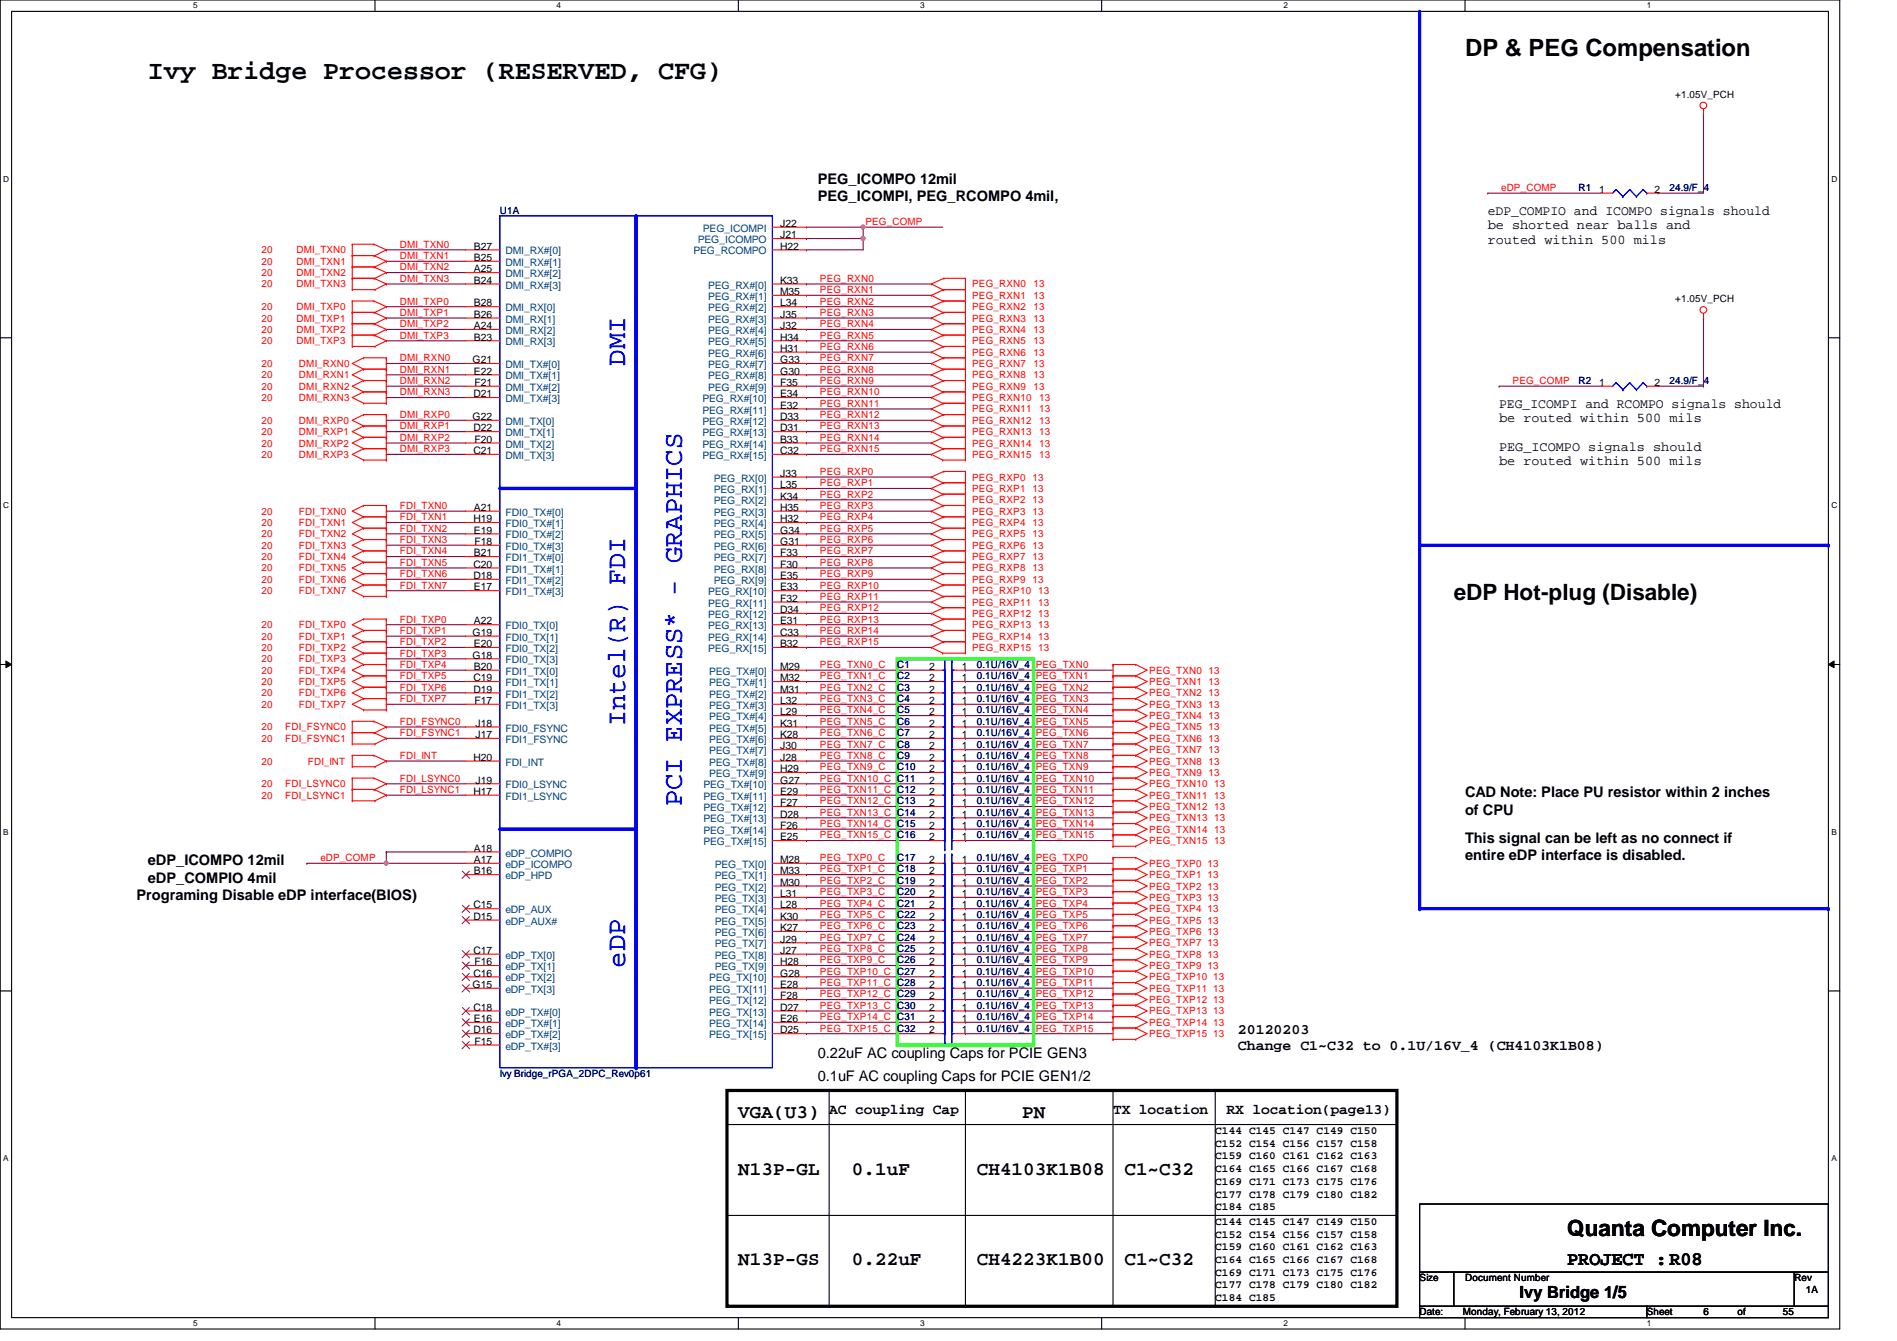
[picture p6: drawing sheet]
<svg xmlns="http://www.w3.org/2000/svg" width="297mm" height="210mm" viewBox="0 0 297 210" stroke-linecap="round" stroke-linejoin="round" font-family="sans-serif">
<defs><g id="words">
<text font-size="4.2" x="23.2" y="12.4">Ivy Bridge Processor (RESERVED, CFG)</text>
<g font-size="4.2" fill="#00f">
<text x="97.9" y="57.2" transform="rotate(-90 97.9 57.2)">DMI</text>
<text x="97.9" y="113.6" transform="rotate(-90 97.9 113.6)">Intel(R) FDI</text>
<text x="106.8" y="126.2" transform="rotate(-90 106.8 126.2)">PCI EXPRESS* - GRAPHICS</text>
<text x="97.9" y="151.5" transform="rotate(-90 97.9 151.5)">eDP</text>
</g>
<text font-size="3.7" x="229.4" y="8.8">DP &amp; PEG Compensation</text>
<g font-size="3.5">
<text x="227.6" y="93.9">eDP Hot-plug (Disable)</text>
<text x="245.4" y="193.5">Quanta Computer Inc.</text>
</g>
<g font-size="3">
<text x="115.6" y="175">VGA(U3)</text>
<text x="160.1" y="175">PN</text>
<text x="115.6" y="183.9">N13P-GL</text>
<text x="133.4" y="183.9">0.1uF</text>
<text x="152.9" y="183.9">CH4103K1B08</text>
<text x="176.1" y="183.9">C1~C32</text>
<text x="115.6" y="198.1">N13P-GS</text>
<text x="133.4" y="198.1">0.22uF</text>
<text x="152.9" y="198.1">CH4223K1B00</text>
<text x="176.1" y="198.1">C1~C32</text>
<text x="245.4" y="198.1">PROJECT :R08</text>
</g>
<text font-size="2.6" x="238" y="203.2">Ivy Bridge 1/5</text>
<g font-size="2.3">
<text x="128.1" y="28.8">PEG_ICOMPO 12mil</text>
<text x="128.1" y="31.5">PEG_ICOMPI, PEG_RCOMPO 4mil,</text>
<text x="229.4" y="124.8">CAD Note: Place PU resistor within 2 inches</text>
<text x="229.4" y="131.9">This signal can be left as no connect if</text>
<text x="229.4" y="127.6">of CPU</text>
<text x="23.2" y="135.5">eDP_ICOMPO 12mil</text>
<text x="229.4" y="134.7">entire eDP interface is disabled.</text>
<text x="21.4" y="140.8">Programing Disable eDP interface(BIOS)</text>
<text x="23.2" y="138.2">eDP_COMPIO 4mil</text>
<text x="193.8" y="161.9">20120203</text>
<text x="128.1" y="165.7">0.22uF AC coupling Caps for PCIE GEN3</text>
<text x="193.8" y="164.4">Change C1~C32 to 0.1U/16V_4 (CH4103K1B08)</text>
<text x="128.1" y="169.2">0.1uF AC coupling Caps for PCIE GEN1/2</text>
<text x="129.8" y="174.3">AC coupling Cap</text>
<text x="174.3" y="174.3">TX location</text>
<text x="192.1" y="174.3">RX location(page13)</text>
</g>
<g font-size="2.1">
<text x="233" y="33.7">eDP_COMPIO and ICOMPO signals should</text>
<text x="233" y="35.9">be shorted near balls and</text>
<text x="233" y="38.1">routed within 500 mils</text>
<text x="234.7" y="63.9">PEG_ICOMPI and RCOMPO signals should</text>
<text x="234.7" y="66.1">be routed within 500 mils</text>
<text x="234.7" y="70.6">PEG_ICOMPO signals should</text>
<text x="234.7" y="72.9">be routed within 500 mils</text>
</g>
<g font-size="1.7">
<text x="190.3" y="177.5">C144 C145 C147 C149 C150</text>
<text x="190.3" y="179.5">C152 C154 C156 C157 C158</text>
<text x="190.3" y="181.5">C159 C160 C161 C162 C163</text>
<text x="190.3" y="183.5">C164 C165 C166 C167 C168</text>
<text x="190.3" y="185.5">C169 C171 C173 C175 C176</text>
<text x="190.3" y="187.5">C177 C178 C179 C180 C182</text>
<text x="190.3" y="189.4">C184 C185</text>
<text x="190.3" y="191.7">C144 C145 C147 C149 C150</text>
<text x="190.3" y="193.7">C152 C154 C156 C157 C158</text>
<text x="190.3" y="195.7">C159 C160 C161 C162 C163</text>
<text x="190.3" y="197.7">C164 C165 C166 C167 C168</text>
<text x="190.3" y="199.7">C169 C171 C173 C175 C176</text>
<text x="190.3" y="201.7">C177 C178 C179 C180 C182</text>
<text x="190.3" y="203.7">C184 C185</text>
</g>
<g font-size="1.6">
<text x="262.3" y="15.3">+1.05V_PCH</text>
<text x="122.2" y="35.5">J22</text>
<text x="250.4" y="30.2">1</text>
<text x="259.1" y="30.2">2</text>
<text x="74.2" y="39.1">B27</text>
<text x="74.2" y="40.9">B25</text>
<text x="122.2" y="37.3">J21</text>
<text x="122.2" y="39.1">H22</text>
<text x="74.2" y="42.6">A25</text>
<text x="74.2" y="44.4">B24</text>
<text x="74.2" y="48">B28</text>
<text x="122.2" y="44.4">K33</text>
<text x="122.2" y="46.2">M35</text>
<text x="122.2" y="48">L34</text>
<text x="262.3" y="47.3">+1.05V_PCH</text>
<text x="74.2" y="49.7">B26</text>
<text x="74.2" y="51.5">A24</text>
<text x="74.2" y="53.3">B23</text>
<text x="122.2" y="49.7">J35</text>
<text x="122.2" y="51.5">J32</text>
<text x="122.2" y="53.3">H34</text>
<text x="74" y="56.9">G21</text>
<text x="74.2" y="58.6">E22</text>
<text x="122.2" y="55.1">H31</text>
<text x="122.2" y="56.9">G33</text>
<text x="122.2" y="58.6">G30</text>
<text x="74" y="65.7">G22</text>
<text x="74.1" y="62.2">D21</text>
<text x="74.3" y="60.4">F21</text>
<text x="122.2" y="60.4">F35</text>
<text x="122.2" y="62.2">E34</text>
<text x="122.2" y="64">E32</text>
<text x="122.2" y="65.7">D33</text>
<text x="250.4" y="60.4">1</text>
<text x="259.1" y="60.4">2</text>
<text x="74.1" y="67.5">D22</text>
<text x="74.1" y="71.1">C21</text>
<text x="74.3" y="69.3">F20</text>
<text x="122.2" y="67.5">D31</text>
<text x="122.2" y="69.3">B33</text>
<text x="122.2" y="71.1">C32</text>
<text x="122.2" y="74.6">J33</text>
<text x="122.2" y="76.4">L35</text>
<text x="74.1" y="81.7">H19</text>
<text x="74.2" y="80">A21</text>
<text x="74.2" y="83.5">E19</text>
<text x="122.2" y="78.2">K34</text>
<text x="122.2" y="80">H35</text>
<text x="122.2" y="81.7">H32</text>
<text x="122.2" y="83.5">G34</text>
<text x="74.1" y="88.9">C20</text>
<text x="74.2" y="87.1">B21</text>
<text x="74.3" y="85.3">F18</text>
<text x="122.2" y="85.3">G31</text>
<text x="122.2" y="87.1">F33</text>
<text x="122.2" y="88.9">F30</text>
<text x="74.1" y="90.6">D18</text>
<text x="74.2" y="92.4">E17</text>
<text x="122.2" y="90.6">E35</text>
<text x="122.2" y="92.4">E33</text>
<text x="122.2" y="94.2">F32</text>
<text x="122.2" y="96">D34</text>
<text x="74" y="99.5">G19</text>
<text x="74.2" y="97.7">A22</text>
<text x="74.2" y="101.3">E20</text>
<text x="122.2" y="97.7">E31</text>
<text x="122.2" y="99.5">C33</text>
<text x="122.2" y="101.3">B32</text>
<text x="74" y="103.1">G18</text>
<text x="74.1" y="106.6">C19</text>
<text x="74.2" y="104.9">B20</text>
<text x="122.2" y="104.9">M29</text>
<text x="122.2" y="106.6">M32</text>
<text x="145.5" y="106.6">2</text>
<text x="145.5" y="104.9">2</text>
<text x="150.6" y="106.6">1</text>
<text x="150.6" y="104.9">1</text>
<text x="74.1" y="108.4">D19</text>
<text x="74.3" y="110.2">F17</text>
<text x="74.5" y="113.7">J18</text>
<text x="122.2" y="108.4">M31</text>
<text x="122.2" y="110.2">L32</text>
<text x="122.2" y="112">L29</text>
<text x="122.2" y="113.7">K31</text>
<text x="145.5" y="110.2">2</text>
<text x="145.5" y="112">2</text>
<text x="145.5" y="108.4">2</text>
<text x="145.5" y="113.7">2</text>
<text x="150.6" y="110.2">1</text>
<text x="150.6" y="112">1</text>
<text x="150.6" y="108.4">1</text>
<text x="150.6" y="113.7">1</text>
<text x="74.1" y="119.1">H20</text>
<text x="74.5" y="115.5">J17</text>
<text x="122.2" y="115.5">K28</text>
<text x="122.2" y="117.3">J30</text>
<text x="122.2" y="119.1">J28</text>
<text x="145.5" y="119.1">2</text>
<text x="145.5" y="115.5">2</text>
<text x="145.5" y="117.3">2</text>
<text x="150.6" y="119.1">1</text>
<text x="150.6" y="115.5">1</text>
<text x="150.6" y="117.3">1</text>
<text x="74.1" y="124.4">H17</text>
<text x="74.5" y="122.6">J19</text>
<text x="122.2" y="120.9">H29</text>
<text x="122.2" y="122.6">G27</text>
<text x="122.2" y="124.4">E29</text>
<text x="145.5" y="124.4">2</text>
<text x="145.5" y="120.9">2</text>
<text x="145.5" y="122.6">2</text>
<text x="150.6" y="124.4">1</text>
<text x="150.6" y="120.9">1</text>
<text x="150.6" y="122.6">1</text>
<text x="122.2" y="126.2">F27</text>
<text x="122.2" y="128">D28</text>
<text x="122.2" y="129.8">F26</text>
<text x="122.2" y="131.5">E25</text>
<text x="145.5" y="129.8">2</text>
<text x="145.5" y="126.2">2</text>
<text x="145.5" y="131.5">2</text>
<text x="145.5" y="128">2</text>
<text x="150.6" y="129.8">1</text>
<text x="150.6" y="126.2">1</text>
<text x="150.6" y="131.5">1</text>
<text x="150.6" y="128">1</text>
<text x="74.2" y="133.3">A18</text>
<text x="74.2" y="136.9">B16</text>
<text x="74.2" y="135.1">A17</text>
<text x="122.2" y="135.1">M28</text>
<text x="122.2" y="136.9">M33</text>
<text x="145.5" y="136.9">2</text>
<text x="145.5" y="135.1">2</text>
<text x="150.6" y="136.9">1</text>
<text x="150.6" y="135.1">1</text>
<text x="74.1" y="142.2">C15</text>
<text x="74.1" y="144">D15</text>
<text x="122.2" y="138.6">M30</text>
<text x="122.2" y="140.4">L31</text>
<text x="122.2" y="142.2">L28</text>
<text x="122.2" y="144">K30</text>
<text x="145.5" y="140.4">2</text>
<text x="145.5" y="142.2">2</text>
<text x="145.5" y="138.6">2</text>
<text x="145.5" y="144">2</text>
<text x="150.6" y="140.4">1</text>
<text x="150.6" y="142.2">1</text>
<text x="150.6" y="138.6">1</text>
<text x="150.6" y="144">1</text>
<text x="74.1" y="149.3">C17</text>
<text x="122.2" y="145.8">K27</text>
<text x="122.2" y="147.5">J29</text>
<text x="122.2" y="149.3">J27</text>
<text x="145.5" y="145.8">2</text>
<text x="145.5" y="147.5">2</text>
<text x="145.5" y="149.3">2</text>
<text x="150.6" y="145.8">1</text>
<text x="150.6" y="147.5">1</text>
<text x="150.6" y="149.3">1</text>
<text x="74" y="154.6">G15</text>
<text x="74.1" y="152.9">C16</text>
<text x="74.3" y="151.1">F16</text>
<text x="122.2" y="151.1">H28</text>
<text x="122.2" y="152.9">G28</text>
<text x="122.2" y="154.6">E28</text>
<text x="145.5" y="154.6">2</text>
<text x="145.5" y="151.1">2</text>
<text x="145.5" y="152.9">2</text>
<text x="150.6" y="154.6">1</text>
<text x="150.6" y="151.1">1</text>
<text x="150.6" y="152.9">1</text>
<text x="74.1" y="158.2">C18</text>
<text x="74.1" y="161.8">D16</text>
<text x="74.2" y="160">E16</text>
<text x="122.2" y="156.4">F28</text>
<text x="122.2" y="158.2">D27</text>
<text x="122.2" y="160">E26</text>
<text x="122.2" y="161.8">D25</text>
<text x="145.5" y="160">2</text>
<text x="145.5" y="156.4">2</text>
<text x="145.5" y="161.8">2</text>
<text x="145.5" y="158.2">2</text>
<text x="150.6" y="160">1</text>
<text x="150.6" y="156.4">1</text>
<text x="150.6" y="161.8">1</text>
<text x="150.6" y="158.2">1</text>
<text x="74.3" y="163.5">F15</text>
<text x="222.3" y="200.6">Size</text>
<text x="229.4" y="200.6">Document Number</text>
<text x="281" y="200.6">Rev</text>
<text x="282.7" y="202.4">1A</text>
<text x="222.3" y="205.9">Date:</text>
<text x="229.1" y="205.9">Monday, February 13, 2012</text>
<text x="257.8" y="205.9">Sheet</text>
<text x="266.7" y="205.9">6</text>
<text x="272.1" y="205.9">of</text>
<text x="279.2" y="205.9">55</text>
</g>
<g font-size="1.6" fill="#f00">
<text x="235.1" y="29.9">eDP_COMP</text>
<text x="135.5" y="35.2">PEG_COMP</text>
<text x="40.9" y="39.7">20</text>
<text x="40.9" y="41.4">20</text>
<text x="46.4" y="39.7">DMI_TXN0</text>
<text x="46.4" y="41.4">DMI_TXN1</text>
<text x="62.6" y="40.6">DMI_TXN1</text>
<text x="62.6" y="38.8">DMI_TXN0</text>
<text x="40.9" y="43.2">20</text>
<text x="40.9" y="45">20</text>
<text x="46.4" y="43.2">DMI_TXN2</text>
<text x="46.4" y="45">DMI_TXN3</text>
<text x="62.6" y="47.7">DMI_TXP0</text>
<text x="62.6" y="42.3">DMI_TXN2</text>
<text x="62.6" y="44.1">DMI_TXN3</text>
<text x="128.4" y="45.9">PEG_RXN1</text>
<text x="128.4" y="47.7">PEG_RXN2</text>
<text x="128.4" y="44.1">PEG_RXN0</text>
<text x="152.2" y="45">PEG_RXN0</text>
<text x="152.2" y="46.8">PEG_RXN1</text>
<text x="161.8" y="45">13</text>
<text x="161.8" y="46.8">13</text>
<text x="40.9" y="48.6">20</text>
<text x="40.9" y="50.3">20</text>
<text x="40.9" y="52.1">20</text>
<text x="40.9" y="53.9">20</text>
<text x="46.4" y="48.6">DMI_TXP0</text>
<text x="46.4" y="50.3">DMI_TXP1</text>
<text x="46.4" y="52.1">DMI_TXP2</text>
<text x="46.4" y="53.9">DMI_TXP3</text>
<text x="62.6" y="49.4">DMI_TXP1</text>
<text x="62.6" y="51.2">DMI_TXP2</text>
<text x="62.6" y="53">DMI_TXP3</text>
<text x="128.4" y="49.4">PEG_RXN3</text>
<text x="128.4" y="51.2">PEG_RXN4</text>
<text x="128.4" y="53">PEG_RXN5</text>
<text x="152.2" y="48.6">PEG_RXN2</text>
<text x="152.2" y="50.3">PEG_RXN3</text>
<text x="152.2" y="52.1">PEG_RXN4</text>
<text x="152.2" y="53.9">PEG_RXN5</text>
<text x="161.8" y="48.6">13</text>
<text x="161.8" y="50.3">13</text>
<text x="161.8" y="52.1">13</text>
<text x="161.8" y="53.9">13</text>
<text x="40.9" y="57.4">20</text>
<text x="40.9" y="59.2">20</text>
<text x="46.8" y="57.4">DMI_RXN0</text>
<text x="46.8" y="59.2">DMI_RXN1</text>
<text x="62.6" y="58.3">DMI_RXN1</text>
<text x="62.6" y="56.6">DMI_RXN0</text>
<text x="128.4" y="54.8">PEG_RXN6</text>
<text x="128.4" y="56.6">PEG_RXN7</text>
<text x="128.4" y="58.3">PEG_RXN8</text>
<text x="152.2" y="55.7">PEG_RXN6</text>
<text x="152.2" y="57.4">PEG_RXN7</text>
<text x="152.2" y="59.2">PEG_RXN8</text>
<text x="161.8" y="55.7">13</text>
<text x="161.8" y="57.4">13</text>
<text x="161.8" y="59.2">13</text>
<text x="40.9" y="61">20</text>
<text x="40.9" y="62.8">20</text>
<text x="46.8" y="61">DMI_RXN2</text>
<text x="46.8" y="62.8">DMI_RXN3</text>
<text x="62.6" y="65.4">DMI_RXP0</text>
<text x="62.6" y="60.1">DMI_RXN2</text>
<text x="62.6" y="61.9">DMI_RXN3</text>
<text x="128.4" y="65.4">PEG_RXN12</text>
<text x="128.4" y="60.1">PEG_RXN9</text>
<text x="128.4" y="61.9">PEG_RXN10</text>
<text x="128.4" y="63.7">PEG_RXN11</text>
<text x="152.2" y="64.6">PEG_RXN11</text>
<text x="152.2" y="61">PEG_RXN9</text>
<text x="152.2" y="62.8">PEG_RXN10</text>
<text x="161.8" y="61">13</text>
<text x="162.7" y="64.6">13</text>
<text x="162.7" y="62.8">13</text>
<text x="236.9" y="60.1">PEG_COMP</text>
<text x="40.9" y="66.3">20</text>
<text x="40.9" y="68.1">20</text>
<text x="40.9" y="69.9">20</text>
<text x="40.9" y="71.7">20</text>
<text x="46.8" y="66.3">DMI_RXP0</text>
<text x="46.8" y="68.1">DMI_RXP1</text>
<text x="46.8" y="69.9">DMI_RXP2</text>
<text x="46.8" y="71.7">DMI_RXP3</text>
<text x="62.6" y="67.2">DMI_RXP1</text>
<text x="62.6" y="69">DMI_RXP2</text>
<text x="62.6" y="70.8">DMI_RXP3</text>
<text x="128.4" y="67.2">PEG_RXN13</text>
<text x="128.4" y="69">PEG_RXN14</text>
<text x="128.4" y="70.8">PEG_RXN15</text>
<text x="152.2" y="66.3">PEG_RXN12</text>
<text x="152.2" y="68.1">PEG_RXN13</text>
<text x="152.2" y="69.9">PEG_RXN14</text>
<text x="152.2" y="71.7">PEG_RXN15</text>
<text x="162.7" y="66.3">13</text>
<text x="162.7" y="68.1">13</text>
<text x="162.7" y="69.9">13</text>
<text x="162.7" y="71.7">13</text>
<text x="128.4" y="76.1">PEG_RXP1</text>
<text x="128.4" y="77.9">PEG_RXP2</text>
<text x="128.4" y="74.3">PEG_RXP0</text>
<text x="152.2" y="75.2">PEG_RXP0 13</text>
<text x="152.2" y="77">PEG_RXP1 13</text>
<text x="40.9" y="80.6">20</text>
<text x="40.9" y="82.3">20</text>
<text x="46.8" y="80.6">FDI_TXN0</text>
<text x="46.8" y="82.3">FDI_TXN1</text>
<text x="62.6" y="81.4">FDI_TXN1</text>
<text x="62.6" y="83.2">FDI_TXN2</text>
<text x="62.6" y="79.7">FDI_TXN0</text>
<text x="128.4" y="79.7">PEG_RXP3</text>
<text x="128.4" y="81.4">PEG_RXP4</text>
<text x="128.4" y="83.2">PEG_RXP5</text>
<text x="152.2" y="78.8">PEG_RXP2 13</text>
<text x="152.2" y="80.6">PEG_RXP3 13</text>
<text x="152.2" y="82.3">PEG_RXP4 13</text>
<text x="40.9" y="84.1">20</text>
<text x="40.9" y="85.9">20</text>
<text x="40.9" y="87.7">20</text>
<text x="40.9" y="89.5">20</text>
<text x="46.8" y="84.1">FDI_TXN2</text>
<text x="46.8" y="85.9">FDI_TXN3</text>
<text x="46.8" y="87.7">FDI_TXN4</text>
<text x="46.8" y="89.5">FDI_TXN5</text>
<text x="62.6" y="88.6">FDI_TXN5</text>
<text x="62.6" y="86.8">FDI_TXN4</text>
<text x="62.6" y="85">FDI_TXN3</text>
<text x="128.4" y="85">PEG_RXP6</text>
<text x="128.4" y="86.8">PEG_RXP7</text>
<text x="128.4" y="88.6">PEG_RXP8</text>
<text x="152.2" y="84.1">PEG_RXP5 13</text>
<text x="152.2" y="85.9">PEG_RXP6 13</text>
<text x="152.2" y="87.7">PEG_RXP7 13</text>
<text x="152.2" y="89.5">PEG_RXP8 13</text>
<text x="40.9" y="91.2">20</text>
<text x="40.9" y="93">20</text>
<text x="46.8" y="91.2">FDI_TXN6</text>
<text x="46.8" y="93">FDI_TXN7</text>
<text x="62.6" y="92.1">FDI_TXN7</text>
<text x="62.6" y="90.3">FDI_TXN6</text>
<text x="128.4" y="95.7">PEG_RXP12</text>
<text x="128.4" y="90.3">PEG_RXP9</text>
<text x="128.4" y="92.1">PEG_RXP10</text>
<text x="128.4" y="93.9">PEG_RXP11</text>
<text x="152.2" y="91.2">PEG_RXP9 13</text>
<text x="152.2" y="93">PEG_RXP10 13</text>
<text x="152.2" y="94.8">PEG_RXP11 13</text>
<text x="40.9" y="98.3">20</text>
<text x="40.9" y="100.1">20</text>
<text x="40.9" y="101.9">20</text>
<text x="46.8" y="98.3">FDI_TXP0</text>
<text x="46.8" y="100.1">FDI_TXP1</text>
<text x="46.8" y="101.9">FDI_TXP2</text>
<text x="62.6" y="99.2">FDI_TXP1</text>
<text x="62.6" y="101">FDI_TXP2</text>
<text x="62.6" y="97.5">FDI_TXP0</text>
<text x="128.4" y="97.5">PEG_RXP13</text>
<text x="128.4" y="99.2">PEG_RXP14</text>
<text x="128.4" y="101">PEG_RXP15</text>
<text x="152.2" y="96.6">PEG_RXP12 13</text>
<text x="152.2" y="98.3">PEG_RXP13 13</text>
<text x="152.2" y="100.1">PEG_RXP14 13</text>
<text x="152.2" y="101.9">PEG_RXP15 13</text>
<text x="40.9" y="103.7">20</text>
<text x="40.9" y="105.5">20</text>
<text x="40.9" y="107.2">20</text>
<text x="46.8" y="103.7">FDI_TXP3</text>
<text x="46.8" y="105.5">FDI_TXP4</text>
<text x="46.8" y="107.2">FDI_TXP5</text>
<text x="62.6" y="106.3">FDI_TXP5</text>
<text x="62.6" y="104.6">FDI_TXP4</text>
<text x="62.6" y="102.8">FDI_TXP3</text>
<text x="128.4" y="106.3">PEG_TXN1_C</text>
<text x="128.4" y="104.6">PEG_TXN0_C</text>
<text x="162.2" y="106.3">PEG_TXN1</text>
<text x="162.2" y="104.6">PEG_TXN0</text>
<text x="180" y="105.5">PEG_TXN0 13</text>
<text x="180" y="107.2">PEG_TXN1 13</text>
<text x="40.9" y="109">20</text>
<text x="40.9" y="110.8">20</text>
<text x="46.8" y="109">FDI_TXP6</text>
<text x="46.8" y="110.8">FDI_TXP7</text>
<text x="62.6" y="113.5">FDI_FSYNC0</text>
<text x="62.6" y="109.9">FDI_TXP7</text>
<text x="62.6" y="108.1">FDI_TXP6</text>
<text x="128.4" y="108.1">PEG_TXN2_C</text>
<text x="128.4" y="109.9">PEG_TXN3_C</text>
<text x="128.4" y="111.7">PEG_TXN4_C</text>
<text x="128.4" y="113.5">PEG_TXN5_C</text>
<text x="162.2" y="111.7">PEG_TXN4</text>
<text x="162.2" y="108.1">PEG_TXN2</text>
<text x="162.2" y="113.5">PEG_TXN5</text>
<text x="162.2" y="109.9">PEG_TXN3</text>
<text x="180" y="109">PEG_TXN2 13</text>
<text x="180" y="110.8">PEG_TXN3 13</text>
<text x="180" y="112.6">PEG_TXN4 13</text>
<text x="40.9" y="119.7">20</text>
<text x="40.9" y="114.3">20</text>
<text x="40.9" y="116.1">20</text>
<text x="44.7" y="114.3">FDI_FSYNC0</text>
<text x="44.7" y="116.1">FDI_FSYNC1</text>
<text x="48.2" y="119.7">FDI_INT</text>
<text x="62.6" y="115.2">FDI_FSYNC1</text>
<text x="62.6" y="118.8">FDI_INT</text>
<text x="128.4" y="115.2">PEG_TXN6_C</text>
<text x="128.4" y="117">PEG_TXN7_C</text>
<text x="128.4" y="118.8">PEG_TXN8_C</text>
<text x="162.2" y="115.2">PEG_TXN6</text>
<text x="162.2" y="118.8">PEG_TXN8</text>
<text x="162.2" y="117">PEG_TXN7</text>
<text x="180" y="114.3">PEG_TXN5 13</text>
<text x="180" y="116.1">PEG_TXN6 13</text>
<text x="180" y="117.9">PEG_TXN7 13</text>
<text x="180" y="119.7">PEG_TXN8 13</text>
<text x="40.9" y="123.2">20</text>
<text x="40.9" y="125">20</text>
<text x="44.7" y="123.2">FDI_LSYNC0</text>
<text x="44.7" y="125">FDI_LSYNC1</text>
<text x="62.6" y="122.3">FDI_LSYNC0</text>
<text x="62.6" y="124.1">FDI_LSYNC1</text>
<text x="128.4" y="120.6">PEG_TXN9_C</text>
<text x="128.4" y="122.3">PEG_TXN10_C</text>
<text x="128.4" y="124.1">PEG_TXN11_C</text>
<text x="128.4" y="125.9">PEG_TXN12_C</text>
<text x="162.2" y="120.6">PEG_TXN9</text>
<text x="162.2" y="122.3">PEG_TXN10</text>
<text x="162.2" y="124.1">PEG_TXN11</text>
<text x="162.2" y="125.9">PEG_TXN12</text>
<text x="180" y="121.5">PEG_TXN9 13</text>
<text x="180" y="123.2">PEG_TXN10 13</text>
<text x="180" y="125">PEG_TXN11 13</text>
<text x="128.4" y="127.7">PEG_TXN13_C</text>
<text x="128.4" y="129.5">PEG_TXN14_C</text>
<text x="128.4" y="131.2">PEG_TXN15_C</text>
<text x="162.2" y="129.5">PEG_TXN14</text>
<text x="162.2" y="131.2">PEG_TXN15</text>
<text x="162.2" y="127.7">PEG_TXN13</text>
<text x="180" y="126.8">PEG_TXN12 13</text>
<text x="180" y="128.6">PEG_TXN13 13</text>
<text x="180" y="130.3">PEG_TXN14 13</text>
<text x="50.2" y="134.8">eDP_COMP</text>
<text x="128.4" y="136.6">PEG_TXP1_C</text>
<text x="128.4" y="134.8">PEG_TXP0_C</text>
<text x="162.2" y="134.8">PEG_TXP0</text>
<text x="162.2" y="136.6">PEG_TXP1</text>
<text x="180" y="132.1">PEG_TXN15 13</text>
<text x="180" y="135.7">PEG_TXP0 13</text>
<text x="180" y="137.5">PEG_TXP1 13</text>
<text x="128.4" y="138.3">PEG_TXP2_C</text>
<text x="128.4" y="140.1">PEG_TXP3_C</text>
<text x="128.4" y="141.9">PEG_TXP4_C</text>
<text x="128.4" y="143.7">PEG_TXP5_C</text>
<text x="162.2" y="140.1">PEG_TXP3</text>
<text x="162.2" y="141.9">PEG_TXP4</text>
<text x="162.2" y="143.7">PEG_TXP5</text>
<text x="162.2" y="138.3">PEG_TXP2</text>
<text x="180" y="139.2">PEG_TXP2 13</text>
<text x="180" y="141">PEG_TXP3 13</text>
<text x="180" y="142.8">PEG_TXP4 13</text>
<text x="128.4" y="145.5">PEG_TXP6_C</text>
<text x="128.4" y="147.2">PEG_TXP7_C</text>
<text x="128.4" y="149">PEG_TXP8_C</text>
<text x="162.2" y="145.5">PEG_TXP6</text>
<text x="162.2" y="149">PEG_TXP8</text>
<text x="162.2" y="147.2">PEG_TXP7</text>
<text x="180" y="144.6">PEG_TXP5 13</text>
<text x="180" y="146.3">PEG_TXP6 13</text>
<text x="180" y="148.1">PEG_TXP7 13</text>
<text x="180" y="149.9">PEG_TXP8 13</text>
<text x="128.4" y="150.8">PEG_TXP9_C</text>
<text x="128.4" y="152.6">PEG_TXP10_C</text>
<text x="128.4" y="154.3">PEG_TXP11_C</text>
<text x="162.2" y="150.8">PEG_TXP9</text>
<text x="162.2" y="154.3">PEG_TXP11</text>
<text x="162.2" y="152.6">PEG_TXP10</text>
<text x="180" y="151.7">PEG_TXP9 13</text>
<text x="180" y="153.5">PEG_TXP10 13</text>
<text x="180" y="155.2">PEG_TXP11 13</text>
<text x="128.4" y="156.1">PEG_TXP12_C</text>
<text x="128.4" y="157.9">PEG_TXP13_C</text>
<text x="128.4" y="159.7">PEG_TXP14_C</text>
<text x="128.4" y="161.5">PEG_TXP15_C</text>
<text x="162.2" y="159.7">PEG_TXP14</text>
<text x="162.2" y="161.5">PEG_TXP15</text>
<text x="162.2" y="156.1">PEG_TXP12</text>
<text x="162.2" y="157.9">PEG_TXP13</text>
<text x="180" y="157">PEG_TXP12 13</text>
<text x="180" y="158.8">PEG_TXP13 13</text>
<text x="180" y="160.6">PEG_TXP14 13</text>
<text x="180" y="162.3">PEG_TXP15 13</text>
</g>
<g font-size="1.6" fill="#000080">
<text x="247.2" y="29.9">R1</text>
<text x="261.4" y="29.9">24.9/F_4</text>
<text x="78.3" y="33.4">U1A</text>
<text x="247.2" y="60.1">R2</text>
<text x="261.4" y="60.1">24.9/F_4</text>
<text x="140.5" y="106.3">C2</text>
<text x="140.5" y="104.6">C1</text>
<text x="152.9" y="106.3">0.1U/16V_4</text>
<text x="152.9" y="104.6">0.1U/16V_4</text>
<text x="140.5" y="109.9">C4</text>
<text x="140.5" y="111.7">C5</text>
<text x="140.5" y="108.1">C3</text>
<text x="140.5" y="113.5">C6</text>
<text x="152.9" y="109.9">0.1U/16V_4</text>
<text x="152.9" y="111.7">0.1U/16V_4</text>
<text x="152.9" y="108.1">0.1U/16V_4</text>
<text x="152.9" y="113.5">0.1U/16V_4</text>
<text x="140.5" y="118.8">C9</text>
<text x="140.5" y="115.2">C7</text>
<text x="140.5" y="117">C8</text>
<text x="152.9" y="118.8">0.1U/16V_4</text>
<text x="152.9" y="115.2">0.1U/16V_4</text>
<text x="152.9" y="117">0.1U/16V_4</text>
<text x="140.5" y="124.1">C12</text>
<text x="140.5" y="120.6">C10</text>
<text x="140.5" y="125.9">C13</text>
<text x="140.5" y="122.3">C11</text>
<text x="152.9" y="124.1">0.1U/16V_4</text>
<text x="152.9" y="120.6">0.1U/16V_4</text>
<text x="152.9" y="125.9">0.1U/16V_4</text>
<text x="152.9" y="122.3">0.1U/16V_4</text>
<text x="140.5" y="129.5">C15</text>
<text x="140.5" y="131.2">C16</text>
<text x="140.5" y="127.7">C14</text>
<text x="152.9" y="129.5">0.1U/16V_4</text>
<text x="152.9" y="131.2">0.1U/16V_4</text>
<text x="152.9" y="127.7">0.1U/16V_4</text>
<text x="140.5" y="136.6">C18</text>
<text x="140.5" y="134.8">C17</text>
<text x="152.9" y="136.6">0.1U/16V_4</text>
<text x="152.9" y="134.8">0.1U/16V_4</text>
<text x="140.5" y="140.1">C20</text>
<text x="140.5" y="141.9">C21</text>
<text x="140.5" y="138.3">C19</text>
<text x="140.5" y="143.7">C22</text>
<text x="152.9" y="140.1">0.1U/16V_4</text>
<text x="152.9" y="141.9">0.1U/16V_4</text>
<text x="152.9" y="138.3">0.1U/16V_4</text>
<text x="152.9" y="143.7">0.1U/16V_4</text>
<text x="140.5" y="145.5">C23</text>
<text x="140.5" y="147.2">C24</text>
<text x="140.5" y="149">C25</text>
<text x="152.9" y="145.5">0.1U/16V_4</text>
<text x="152.9" y="147.2">0.1U/16V_4</text>
<text x="152.9" y="149">0.1U/16V_4</text>
<text x="140.5" y="154.3">C28</text>
<text x="140.5" y="150.8">C26</text>
<text x="140.5" y="152.6">C27</text>
<text x="152.9" y="154.3">0.1U/16V_4</text>
<text x="152.9" y="150.8">0.1U/16V_4</text>
<text x="152.9" y="152.6">0.1U/16V_4</text>
<text x="140.5" y="159.7">C31</text>
<text x="140.5" y="156.1">C29</text>
<text x="140.5" y="161.5">C32</text>
<text x="140.5" y="157.9">C30</text>
<text x="152.9" y="159.7">0.1U/16V_4</text>
<text x="152.9" y="156.1">0.1U/16V_4</text>
<text x="152.9" y="161.5">0.1U/16V_4</text>
<text x="152.9" y="157.9">0.1U/16V_4</text>
<text x="78.3" y="168.6">Ivy Bridge_rPGA_2DPC_Rev0p61</text>
</g>
<g font-size="1.6" fill="#004080">
<text x="79.2" y="39.8">DMI_RX#[0]</text>
<text x="79.2" y="41.6">DMI_RX#[1]</text>
<text x="108.6" y="39.8">PEG_RCOMPO</text>
<text x="109.3" y="38.1">PEG_ICOMPO</text>
<text x="110.1" y="36.3">PEG_ICOMPI</text>
<text x="79.2" y="43.4">DMI_RX#[2]</text>
<text x="79.2" y="45.2">DMI_RX#[3]</text>
<text x="110.9" y="45.2">PEG_RX#[0]</text>
<text x="110.9" y="46.9">PEG_RX#[1]</text>
<text x="79.2" y="48.7">DMI_RX[0]</text>
<text x="79.2" y="50.5">DMI_RX[1]</text>
<text x="79.2" y="52.3">DMI_RX[2]</text>
<text x="110.9" y="48.7">PEG_RX#[2]</text>
<text x="110.9" y="50.5">PEG_RX#[3]</text>
<text x="110.9" y="52.3">PEG_RX#[4]</text>
<text x="79.2" y="54.1">DMI_RX[3]</text>
<text x="79.2" y="57.6">DMI_TX#[0]</text>
<text x="79.2" y="59.4">DMI_TX#[1]</text>
<text x="110.9" y="54.1">PEG_RX#[5]</text>
<text x="110.9" y="55.8">PEG_RX#[6]</text>
<text x="110.9" y="57.6">PEG_RX#[7]</text>
<text x="110.9" y="59.4">PEG_RX#[8]</text>
<text x="79.2" y="61.2">DMI_TX#[2]</text>
<text x="79.2" y="62.9">DMI_TX#[3]</text>
<text x="110" y="62.9">PEG_RX#[10]</text>
<text x="110" y="64.7">PEG_RX#[11]</text>
<text x="110.9" y="61.2">PEG_RX#[9]</text>
<text x="79.2" y="66.5">DMI_TX[0]</text>
<text x="79.2" y="68.3">DMI_TX[1]</text>
<text x="79.2" y="71.8">DMI_TX[3]</text>
<text x="79.2" y="70.1">DMI_TX[2]</text>
<text x="110" y="66.5">PEG_RX#[12]</text>
<text x="110" y="68.3">PEG_RX#[13]</text>
<text x="110" y="70.1">PEG_RX#[14]</text>
<text x="110" y="71.8">PEG_RX#[15]</text>
<text x="111.8" y="75.4">PEG_RX[0]</text>
<text x="111.8" y="77.2">PEG_RX[1]</text>
<text x="79.2" y="80.7">FDI0_TX#[0]</text>
<text x="79.2" y="82.5">FDI0_TX#[1]</text>
<text x="111.8" y="79">PEG_RX[2]</text>
<text x="111.8" y="80.7">PEG_RX[3]</text>
<text x="111.8" y="82.5">PEG_RX[4]</text>
<text x="79.2" y="84.3">FDI0_TX#[2]</text>
<text x="79.2" y="86.1">FDI0_TX#[3]</text>
<text x="79.2" y="87.8">FDI1_TX#[0]</text>
<text x="79.2" y="89.6">FDI1_TX#[1]</text>
<text x="111.8" y="84.3">PEG_RX[5]</text>
<text x="111.8" y="86.1">PEG_RX[6]</text>
<text x="111.8" y="87.8">PEG_RX[7]</text>
<text x="111.8" y="89.6">PEG_RX[8]</text>
<text x="79.2" y="91.4">FDI1_TX#[2]</text>
<text x="79.2" y="93.2">FDI1_TX#[3]</text>
<text x="110.9" y="93.2">PEG_RX[10]</text>
<text x="110.9" y="95">PEG_RX[11]</text>
<text x="111.8" y="91.4">PEG_RX[9]</text>
<text x="79.2" y="98.5">FDI0_TX[0]</text>
<text x="79.2" y="100.3">FDI0_TX[1]</text>
<text x="110.9" y="96.7">PEG_RX[12]</text>
<text x="110.9" y="98.5">PEG_RX[13]</text>
<text x="110.9" y="100.3">PEG_RX[14]</text>
<text x="79.2" y="102.1">FDI0_TX[2]</text>
<text x="79.2" y="103.8">FDI0_TX[3]</text>
<text x="79.2" y="105.6">FDI1_TX[0]</text>
<text x="79.2" y="107.4">FDI1_TX[1]</text>
<text x="110.9" y="102.1">PEG_RX[15]</text>
<text x="111" y="105.6">PEG_TX#[0]</text>
<text x="111" y="107.4">PEG_TX#[1]</text>
<text x="79.2" y="109.2">FDI1_TX[2]</text>
<text x="79.2" y="111">FDI1_TX[3]</text>
<text x="111" y="109.2">PEG_TX#[2]</text>
<text x="111" y="111">PEG_TX#[3]</text>
<text x="111" y="112.7">PEG_TX#[4]</text>
<text x="79.2" y="114.5">FDI0_FSYNC</text>
<text x="79.2" y="116.3">FDI1_FSYNC</text>
<text x="79.2" y="119.8">FDI_INT</text>
<text x="111" y="114.5">PEG_TX#[5]</text>
<text x="111" y="116.3">PEG_TX#[6]</text>
<text x="111" y="118.1">PEG_TX#[7]</text>
<text x="111" y="119.8">PEG_TX#[8]</text>
<text x="79.2" y="123.4">FDI0_LSYNC</text>
<text x="79.2" y="125.2">FDI1_LSYNC</text>
<text x="110.1" y="123.4">PEG_TX#[10]</text>
<text x="110.1" y="125.2">PEG_TX#[11]</text>
<text x="111" y="121.6">PEG_TX#[9]</text>
<text x="110.1" y="127">PEG_TX#[12]</text>
<text x="110.1" y="128.7">PEG_TX#[13]</text>
<text x="110.1" y="130.5">PEG_TX#[14]</text>
<text x="79.2" y="134.1">eDP_COMPIO</text>
<text x="79.2" y="137.6">eDP_HPD</text>
<text x="79.2" y="135.8">eDP_ICOMPO</text>
<text x="110.1" y="132.3">PEG_TX#[15]</text>
<text x="111.9" y="135.8">PEG_TX[0]</text>
<text x="111.9" y="137.6">PEG_TX[1]</text>
<text x="79.2" y="143">eDP_AUX</text>
<text x="111.9" y="139.4">PEG_TX[2]</text>
<text x="111.9" y="141.2">PEG_TX[3]</text>
<text x="111.9" y="143">PEG_TX[4]</text>
<text x="79.2" y="144.7">eDP_AUX#</text>
<text x="111.9" y="144.7">PEG_TX[5]</text>
<text x="111.9" y="146.5">PEG_TX[6]</text>
<text x="111.9" y="148.3">PEG_TX[7]</text>
<text x="79.2" y="150.1">eDP_TX[0]</text>
<text x="79.2" y="151.8">eDP_TX[1]</text>
<text x="79.2" y="153.6">eDP_TX[2]</text>
<text x="79.2" y="155.4">eDP_TX[3]</text>
<text x="111" y="153.6">PEG_TX[10]</text>
<text x="111" y="155.4">PEG_TX[11]</text>
<text x="111.9" y="150.1">PEG_TX[8]</text>
<text x="111.9" y="151.8">PEG_TX[9]</text>
<text x="79.2" y="159">eDP_TX#[0]</text>
<text x="79.2" y="160.7">eDP_TX#[1]</text>
<text x="111" y="157.2">PEG_TX[12]</text>
<text x="111" y="159">PEG_TX[13]</text>
<text x="111" y="160.7">PEG_TX[14]</text>
<text x="79.2" y="162.5">eDP_TX#[2]</text>
<text x="79.2" y="164.3">eDP_TX#[3]</text>
<text x="111" y="162.5">PEG_TX[15]</text>
</g>
<g font-size="1.3">
<text x="30.3" y="1.3">5</text>
<text x="87.2" y="1.3">4</text>
<text x="144.1" y="1.3">3</text>
<text x="201" y="1.3">2</text>
<text x="257.8" y="1.3">1</text>
<text x=".5" y="28.4">D</text>
<text x="286.8" y="28.4">D</text>
<text x=".5" y="79.5">C</text>
<text x="286.8" y="79.5">C</text>
<text x=".5" y="130.7">B</text>
<text x="286.8" y="130.7">B</text>
<text x=".5" y="181.8">A</text>
<text x="286.8" y="181.8">A</text>
<text x="30.3" y="207.6">5</text>
<text x="87.2" y="207.6">4</text>
<text x="144.1" y="207.6">3</text>
<text x="201" y="207.6">2</text>
<text x="257.8" y="207.6">1</text>
</g>
</g></defs>
<path d="M0 0h288.1v208h-288.1zM1.8 1.8h284.5v204.4h-284.5z" fill="none" stroke="#000" stroke-width=".17"/>
<g fill="#fff">
<path d="M30.3 .2h.6v1.4h-.6z"/>
<path d="M30.3 206.4h.6v1.4h-.6z"/>
</g>
<path d="M58.7 0v1.8M58.7 206.2v1.8" fill="none" stroke="#000" stroke-width=".17"/>
<g fill="#fff">
<path d="M87.2 .2h.6v1.4h-.6z"/>
<path d="M87.2 206.4h.6v1.4h-.6z"/>
</g>
<path d="M115.6 0v1.8M115.6 206.2v1.8" fill="none" stroke="#000" stroke-width=".17"/>
<g fill="#fff">
<path d="M144.1 .2h.6v1.4h-.6z"/>
<path d="M144.1 206.4h.6v1.4h-.6z"/>
</g>
<path d="M172.5 0v1.8M172.5 206.2v1.8" fill="none" stroke="#000" stroke-width=".17"/>
<g fill="#fff">
<path d="M201 .2h.6v1.4h-.6z"/>
<path d="M201 206.4h.6v1.4h-.6z"/>
</g>
<path d="M229.4 0v1.8M229.4 206.2v1.8" fill="none" stroke="#000" stroke-width=".17"/>
<g fill="#fff">
<path d="M257.8 .2h.7v1.4h-.7z"/>
<path d="M257.8 206.4h.7v1.4h-.7z"/>
<path d="M.5 27.3h.9v1.4h-.9z"/>
<path d="M286.8 27.3h.9v1.4h-.9z"/>
<path d="M.5 78.4h.9v1.4h-.9z"/>
<path d="M286.8 78.4h.9v1.4h-.9z"/>
</g>
<path d="M0 52.9h1.8M286.3 52.9h1.8" fill="none" stroke="#000" stroke-width=".17"/>
<g fill="#fff">
<path d="M.5 129.5h.8v1.4h-.8z"/>
<path d="M286.8 129.5h.8v1.4h-.8z"/>
</g>
<path d="M0 104h1.8M286.3 104h1.8" fill="none" stroke="#000" stroke-width=".17"/>
<path d="M.9 103.5l.9 .5-.9 .5zM286.3 104l.9-.5v1z" fill="#000"/>
<path d="M.9 103.5l.9 .5-.9 .5zM286.3 104l.9-.5v1z" fill="none" stroke="#000" stroke-width=".16"/>
<g fill="#fff">
<path d="M.5 180.6h.8v1.4h-.8z"/>
<path d="M286.8 180.6h.8v1.4h-.8z"/>
</g>
<path d="M0 155.1h1.8M286.3 155.1h1.8" fill="none" stroke="#000" stroke-width=".17"/>
<g fill="none" stroke="#800040" stroke-width=".17">
<path d="M266.7 17.8h.1M266.7 17.8v12.4M135.2 35.6h.1M135.2 35.6h12.4M233 30.2h.1M233 30.2h17.7M126.3 46.2h.1M126.3 48h.1M126.3 49.8h.1M126.3 44.4h.1M126.3 51.6h.1M126.3 46.2h19.5"/>
<path d="M126.3 48h19.5M126.3 49.8h19.5M126.3 44.4h19.5M126.3 51.6h19.5M266.7 49.8h.1M266.7 49.8v10.7M126.3 65.8h.1M126.3 67.6h.1M126.3 69.3h.1M126.3 71.1h.1M126.3 76.5h.1M126.3 78.2h.1"/>
<path d="M126.3 74.7h.1M126.3 65.8h19.5M126.3 67.6h19.5M126.3 69.3h19.5M126.3 71.1h19.5M126.3 76.5h19.5M126.3 78.2h19.5M126.3 74.7h19.5M234.7 60.5h.1M234.7 60.5h16M126.3 96h.1M126.3 97.8h.1"/>
<path d="M126.3 99.6h.1M126.3 80h.1M126.3 81.8h.1M126.3 83.6h.1M126.3 85.3h.1M126.3 87.1h.1M126.3 88.9h.1M126.3 90.7h.1M126.3 92.5h.1M126.3 94.2h.1M126.3 96h19.5M126.3 97.8h19.5"/>
<path d="M126.3 99.6h19.5M126.3 80h19.5M126.3 81.8h19.5M126.3 83.6h19.5M126.3 85.3h19.5M126.3 87.1h19.5M126.3 88.9h19.5M126.3 90.7h19.5M126.3 92.5h19.5M126.3 94.2h19.5M60.5 113.8h.1M60.5 115.6h.1"/>
<path d="M60.5 119.1h.1M60.5 113.8h12.4M60.5 115.6h12.4M60.5 119.1h12.4M126.3 106.7h.1M126.3 108.5h.1M126.3 110.2h.1M126.3 112h.1M126.3 113.8h.1M126.3 101.3h.1M126.3 115.6h.1M126.3 117.3h.1"/>
<path d="M126.3 104.9h.1M126.3 119.1h.1M126.3 113.8h19.5M126.3 115.6h19.5M126.3 119.1h19.5M126.3 106.7h19.5M126.3 112h19.5M126.3 108.5h19.5M126.3 110.2h19.5M126.3 101.3h19.5M126.3 117.3h19.5M126.3 104.9h19.5"/>
<path d="M151.2 106.7h.1M151.2 112h.1M151.2 115.6h.1M151.2 115.6h23.1M151.2 106.7h23.1M151.2 112h23.1M60.5 122.7h.1M60.5 124.5h.1M60.5 122.7h12.4M60.5 124.5h12.4M126.3 136.9h.1M126.3 138.7h.1"/>
<path d="M126.3 135.1h.1M126.3 136.9h19.5M126.3 138.7h19.5M126.3 135.1h19.5M151.2 135.1h.1M151.2 120.9h.1M151.2 122.7h.1M151.2 124.5h.1M151.2 126.2h.1M151.2 122.7h23.1M151.2 124.5h23.1M151.2 135.1h23.1"/>
<path d="M151.2 120.9h23.1M151.2 126.2h23.1M126.3 140.5h.1M126.3 142.2h.1M126.3 144h.1M126.3 145.8h.1M126.3 147.6h.1M126.3 149.4h.1M126.3 151.1h.1M126.3 152.9h.1M126.3 154.7h.1M126.3 156.5h.1"/>
<path d="M126.3 158.2h.1M126.3 140.5h19.5M126.3 142.2h19.5M126.3 144h19.5M126.3 145.8h19.5M126.3 147.6h19.5M126.3 149.4h19.5M126.3 151.1h19.5M126.3 152.9h19.5M126.3 154.7h19.5M126.3 156.5h19.5M126.3 158.2h19.5"/>
<path d="M151.2 151.1h.1M151.2 140.5h.1M151.2 142.2h.1M151.2 140.5h23.1M151.2 142.2h23.1M151.2 151.1h23.1M126.3 160h.1M126.3 161.8h.1M126.3 160h19.5M126.3 161.8h19.5M151.2 160h.1M151.2 161.8h.1"/>
<path d="M151.2 160h23.1M151.2 161.8h23.1"/>
</g>
<circle cx="135.1" cy="35.5" r=".32" fill="#f0f"/>
<circle cx="135.1" cy="35.5" r=".32" fill="none" stroke="#f0f" stroke-width=".17"/>
<g fill="none" stroke="#800040" stroke-width=".17">
<path d="M126.3 39.1h.1M126.3 35.6h.1M126.3 35.6h8.9M135.2 37.3h.1M135.2 37.3v1.8h-8.9M126.3 53.3h.1M126.3 55.1h.1M126.3 56.9h.1M126.3 58.7h.1M126.3 53.3h19.5M126.3 55.1h19.5M126.3 56.9h19.5"/>
<path d="M126.3 58.7h19.5M126.3 60.5h.1M126.3 62.2h.1M126.3 64h.1M126.3 60.5h19.5M126.3 62.2h19.5M126.3 64h19.5M60.5 99.6h.1M60.5 97.8h.1M60.5 99.6h12.4M60.5 97.8h12.4M60.5 106.7h.1"/>
<path d="M60.5 110.2h.1M60.5 108.5h.1M60.5 104.9h.1M60.5 103.1h.1M60.5 101.3h.1M60.5 106.7h12.4M60.5 110.2h12.4M60.5 108.5h12.4M60.5 104.9h12.4M60.5 103.1h12.4M60.5 101.3h12.4M126.3 120.9h.1"/>
<path d="M126.3 122.7h.1M126.3 124.5h.1M126.3 126.2h.1M126.3 128h.1M126.3 129.8h.1M126.3 131.6h.1M126.3 120.9h19.5M126.3 122.7h19.5M126.3 124.5h19.5M126.3 126.2h19.5M126.3 128h19.5M126.3 129.8h19.5"/>
<path d="M126.3 131.6h19.5"/>
</g>
<circle cx="135.1" cy="37.3" r=".32" fill="#f0f"/>
<circle cx="135.1" cy="37.3" r=".32" fill="none" stroke="#f0f" stroke-width=".17"/>
<g fill="none" stroke="#800040" stroke-width=".17">
<path d="M60.5 39.1h.1M60.5 39.1h12.4M60.5 48h.1M60.5 49.8h.1M60.5 40.9h.1M60.5 51.6h.1M60.5 58.7h.1M60.5 53.3h.1M60.5 42.7h.1M60.5 56.9h.1M60.5 44.4h.1M60.5 48h12.4"/>
<path d="M60.5 49.8h12.4M60.5 40.9h12.4M60.5 51.6h12.4M60.5 58.7h12.4M60.5 53.3h12.4M60.5 42.7h12.4M60.5 56.9h12.4M60.5 44.4h12.4M60.5 65.8h.1M60.5 67.6h.1M60.5 69.3h.1M60.5 60.5h.1"/>
<path d="M60.5 62.2h.1M60.5 71.1h.1M60.5 65.8h12.4M60.5 67.6h12.4M60.5 69.3h12.4M60.5 60.5h12.4M60.5 62.2h12.4M60.5 71.1h12.4M60.5 81.8h.1M60.5 88.9h.1M60.5 92.5h.1M60.5 90.7h.1"/>
<path d="M60.5 87.1h.1M60.5 81.8h12.4M60.5 88.9h12.4M60.5 92.5h12.4M60.5 90.7h12.4M60.5 87.1h12.4M151.2 119.1h.1M151.2 108.5h.1M151.2 113.8h.1M151.2 110.2h.1M151.2 104.9h.1M151.2 117.3h.1"/>
<path d="M151.2 119.1h23.1M151.2 108.5h23.1M151.2 113.8h23.1M151.2 110.2h23.1M151.2 104.9h23.1M151.2 117.3h23.1M48 135.1h.1M48 135.1h24.9M60.5 133.3h.1M60.5 135.1h.1M60.5 133.3h12.4M60.5 133.3v1.8"/>
<path d="M151.2 136.9h.1M151.2 129.8h.1M151.2 131.6h.1M151.2 138.7h.1M151.2 128h.1M151.2 136.9h23.1M151.2 129.8h23.1M151.2 131.6h23.1M151.2 138.7h23.1M151.2 128h23.1M151.2 145.8h.1M151.2 149.4h.1"/>
<path d="M151.2 144h.1M151.2 147.6h.1M151.2 154.7h.1M151.2 156.5h.1M151.2 152.9h.1M151.2 158.2h.1M151.2 145.8h23.1M151.2 149.4h23.1M151.2 144h23.1M151.2 147.6h23.1M151.2 154.7h23.1M151.2 156.5h23.1"/>
<path d="M151.2 152.9h23.1M151.2 158.2h23.1"/>
</g>
<circle cx="60.5" cy="135.1" r=".32" fill="#f0f"/>
<circle cx="60.5" cy="135.1" r=".32" fill="none" stroke="#f0f" stroke-width=".17"/>
<g fill="none" stroke="#800040" stroke-width=".17">
<path d="M126.3 37.3h.1M135.2 35.6h.1M135.2 35.6v1.7h-8.9M259.6 30.2h.1M259.6 30.2h7.1M259.6 60.5h7.1M266.7 60.5h.1M60.5 85.3h.1M60.5 83.6h.1M60.5 80h.1M60.5 85.3h12.4M60.5 83.6h12.4"/>
<path d="M60.5 80h12.4"/>
</g>
<g fill="none" stroke="#f00" stroke-width=".17">
<path d="M266.7 17.8h.1M266.7 17.1v.7M55.2 38.2h.1M55.2 38.2h3.3M55.2 38.2v7.1M58.5 38.2h.1M58.5 38.2l2 .9M60.5 39.1h.1M60.5 39.1l-1.8 .9M55.2 40h.1M55.2 41.8h.1M55.2 43.6h.1"/>
<path d="M55.2 45.3h.1M55.2 47.1h.1M55.2 48.9h.1M55.2 50.7h.1M55.2 52.5h.1M55.2 54.2h.1M55.2 40h3.5M55.2 47.1v7.1M55.2 41.8h3.5M55.2 43.6h3.5M55.2 45.3h3.5M55.2 47.1h3.3"/>
<path d="M55.2 48.9h3.5M55.2 50.7h3.5M55.2 52.5h3.5M55.2 54.2h3.5M56.9 56h.1M56.9 57.8h.1M56.9 59.6h.1M56.9 56l-1.7 .9 1.7 .9M56.9 56h3.6M56.9 57.8h3.6M56.9 57.8l-1.7 .9 1.7 .9M56.9 59.6h3.6"/>
<path d="M56.9 59.6l-1.7 .9 1.7 .8M58.5 40h.1M58.5 41.8h.1M58.5 43.6h.1M58.5 47.1h.1M58.5 48.9h.1M58.5 50.7h.1M58.5 52.5h.1M58.5 40l2 .9M58.5 41.8l2 .9M58.5 43.6l2 .8M58.5 47.1l2 .9"/>
<path d="M58.5 48.9l2 .9M58.5 50.7l2 .9M58.5 52.5l2 .8M58.7 40h.1M58.7 41.8h.1M58.7 43.6h.1M58.7 45.3h.1M58.7 48.9h.1M58.7 50.7h.1M58.7 52.5h.1M58.7 54.2h.1M60.5 40.9h.1"/>
<path d="M60.5 42.7h.1M60.5 44.4h.1M60.5 48h.1M60.5 49.8h.1M60.5 51.6h.1M60.5 53.3h.1M60.5 56h.1M60.5 57.8h.1M60.5 56.2h.1M60.5 59.6h.1M60.5 58h.1M60.5 59.7h.1"/>
<path d="M60.5 40.9l-1.8 .9M60.5 42.7l-1.8 .9M60.5 44.4l-1.8 .9M60.5 48l-1.8 .9M60.5 49.8l-1.8 .9M60.5 51.6l-1.8 .9M60.5 53.3l-1.8 .9M60.5 56v7.1M145.8 44.4h.1M145.8 46.2h.1M145.8 48h.1M145.8 49.8h.1"/>
<path d="M145.8 51.6h.1M145.8 53.3h.1M145.8 55.1h.1M145.8 56.9h.1M145.8 58.7h.1M145.8 44.4l1.8 .9M145.8 46.2l1.8 .9M145.8 48l1.8 .9M145.8 49.8l1.8 .9M145.8 51.6l1.8 .9M145.8 53.3l1.8 .9M145.8 55.1l1.8 .9"/>
<path d="M145.8 56.9l1.8 .9M145.8 58.7l1.8 .9M147.6 45.3h.1M147.6 47.1h.1M147.6 48.9h.1M147.6 50.7h.1M147.6 52.5h.1M147.6 54.2h.1M147.6 56h.1M147.6 57.8h.1M147.6 59.6h.1M147.6 45.3h3.6"/>
<path d="M147.6 47.1h3.6M147.6 48.9h3.6M147.6 50.7h3.6M147.6 52.5h3.6M147.6 54.2h3.6M147.6 56h3.6M147.6 57.8h3.6M147.6 59.6h3.6M147.8 43.6h.1M147.8 45.3h.1M147.8 47.1h.1M147.8 48.9h.1"/>
<path d="M147.8 50.7h.1M147.8 52.5h.1M147.8 54.2h.1M147.8 56h.1M147.8 57.8h.1M147.8 59.6h.1M147.8 43.6h3.4M147.8 43.6l-2 .8M147.8 45.3l-2 .9M147.8 47.1l-2 .9M147.8 48.9l-2 .9M147.8 50.7l-2 .9"/>
<path d="M147.8 52.5l-2 .8M147.8 54.2l-2 .9M147.8 56l-2 .9M147.8 57.8l-2 .9M147.8 59.6l-2 .9M151.2 43.6h.1M151.2 45.3h.1M151.2 47.1h.1M151.2 48.9h.1M151.2 50.7h.1M151.2 52.5h.1M151.2 54.2h.1"/>
<path d="M151.2 56h.1M151.2 57.8h.1M151.2 59.6h.1M151.2 43.6v28.4M266.7 49.8h.1M266.7 49.1v.7M56.9 61.3h.1M56.9 63.1h.1M56.9 64.9h.1M56.9 66.7h.1M56.9 68.5h.1M56.9 70.2h.1"/>
<path d="M56.9 72h.1M56.9 79.1h.1M56.9 61.3h3.6M56.9 61.3l-1.7 .9 1.7 .9M56.9 63.1h3.6M56.9 64.9l-1.7 .9 1.7 .9M56.9 64.9h3.6M56.9 66.7h3.6M56.9 66.7l-1.7 .9 1.7 .9M56.9 68.5h3.6M56.9 68.5l-1.7 .8 1.7 .9M56.9 70.2h3.6"/>
<path d="M56.9 70.2l-1.7 .9 1.7 .9M56.9 72h3.6M56.9 79.1l-1.7 .9 1.7 .9M56.9 79.1h3.6M60.5 61.3h.1M60.5 63.1h.1M60.5 61.5h.1M60.5 64.9h.1M60.5 66.7h.1M60.5 65.1h.1M60.5 68.5h.1M60.5 66.8h.1"/>
<path d="M60.5 70.2h.1M60.5 68.6h.1M60.5 72h.1M60.5 70.4h.1M60.5 79.1h.1M60.5 79.3h.1M60.5 64.9v7.1M60.5 79.1v14.2M145.8 74.7h.1M145.8 64h.1M145.8 65.8h.1M145.8 67.6h.1"/>
<path d="M145.8 69.3h.1M145.8 71.1h.1M145.8 76.5h.1M145.8 60.5h.1M145.8 62.2h.1M145.8 78.2h.1M145.8 74.7l1.8 .9M145.8 64l1.8 .9M145.8 65.8l1.8 .9M145.8 67.6l1.8 .9M145.8 69.3l1.8 .9M145.8 71.1l1.8 .9"/>
<path d="M145.8 76.5l1.8 .8M145.8 60.5l1.8 .8M145.8 62.2l1.8 .9M145.8 78.2l1.8 .9M147.6 75.6h.1M147.6 64.9h.1M147.6 66.7h.1M147.6 68.5h.1M147.6 70.2h.1M147.6 72h.1M147.6 77.3h.1M147.6 61.3h.1"/>
<path d="M147.6 63.1h.1M147.6 79.1h.1M147.6 61.3h3.6M147.6 63.1h3.6M147.6 64.9h3.6M147.6 66.7h3.6M147.6 68.5h3.6M147.6 70.2h3.6M147.6 72h3.6M147.6 79.1h3.6M147.6 75.6h3.6M147.6 77.3h3.6"/>
<path d="M147.8 73.8h.1M147.8 63.1h.1M147.8 64.9h.1M147.8 66.7h.1M147.8 68.5h.1M147.8 70.2h.1M147.8 75.6h.1M147.8 61.3h.1M147.8 77.3h.1M147.8 79.1h.1M147.8 73.8l-2 .9M147.8 73.8h3.4"/>
<path d="M147.8 63.1l-2 .9M147.8 64.9l-2 .9M147.8 66.7l-2 .9M147.8 68.5l-2 .8M147.8 70.2l-2 .9M147.8 75.6l-2 .9M147.8 61.3l-2 .9M147.8 77.3l-2 .9M147.8 79.1l-2 .9M151.2 73.8h.1M151.2 75.6h.1M151.2 63.1h.1"/>
<path d="M151.2 64.9h.1M151.2 66.7h.1M151.2 68.5h.1M151.2 70.2h.1M151.2 72h.1M151.2 77.3h.1M151.2 61.3h.1M151.2 79.1h.1M151.2 73.8v28.4M56.9 80.9h.1M56.9 82.7h.1M56.9 84.5h.1"/>
<path d="M56.9 86.2h.1M56.9 88h.1M56.9 89.8h.1M56.9 91.6h.1M56.9 93.3h.1M56.9 96.9h.1M56.9 98.7h.1M56.9 80.9h3.6M56.9 80.9l-1.7 .9 1.7 .9M56.9 82.7h3.6M56.9 82.7l-1.7 .9 1.7 .9M56.9 84.5h3.6"/>
<path d="M56.9 84.5l-1.7 .8 1.7 .9M56.9 86.2h3.6M56.9 86.2l-1.7 .9 1.7 .9M56.9 88h3.6M56.9 88l-1.7 .9 1.7 .9M56.9 89.8h3.6M56.9 89.8l-1.7 .9 1.7 .9M56.9 91.6h3.6M56.9 91.6l-1.7 .9 1.7 .8M56.9 93.3h3.6M56.9 96.9l-1.7 .9 1.7 .9M56.9 96.9h3.6"/>
<path d="M56.9 98.7h3.6M56.9 98.7l-1.7 .9 1.7 .9M60.5 80.9h.1M60.5 82.7h.1M60.5 81.1h.1M60.5 84.5h.1M60.5 82.8h.1M60.5 86.2h.1M60.5 84.6h.1M60.5 88h.1M60.5 86.4h.1M60.5 89.8h.1"/>
<path d="M60.5 88.2h.1M60.5 91.6h.1M60.5 90h.1M60.5 93.3h.1M60.5 91.7h.1M60.5 96.9h.1M60.5 98.7h.1M60.5 97.1h.1M60.5 98.8h.1M60.5 96.9v14.2M145.8 80h.1M145.8 81.8h.1"/>
<path d="M145.8 83.6h.1M145.8 85.3h.1M145.8 87.1h.1M145.8 88.9h.1M145.8 90.7h.1M145.8 92.5h.1M145.8 94.2h.1M145.8 96h.1M145.8 97.8h.1M145.8 99.6h.1M145.8 80l1.8 .9M145.8 81.8l1.8 .9"/>
<path d="M145.8 83.6l1.8 .9M145.8 85.3l1.8 .9M145.8 87.1l1.8 .9M145.8 88.9l1.8 .9M145.8 90.7l1.8 .9M145.8 92.5l1.8 .8M145.8 94.2l1.8 .9M145.8 96l1.8 .9M145.8 97.8l1.8 .9M145.8 99.6l1.8 .9M147.6 80.9h.1M147.6 82.7h.1"/>
<path d="M147.6 84.5h.1M147.6 86.2h.1M147.6 88h.1M147.6 89.8h.1M147.6 91.6h.1M147.6 93.3h.1M147.6 95.1h.1M147.6 96.9h.1M147.6 98.7h.1M147.6 80.9h3.6M147.6 82.7h3.6M147.6 84.5h3.6"/>
<path d="M147.6 86.2h3.6M147.6 88h3.6M147.6 89.8h3.6M147.6 91.6h3.6M147.6 93.3h3.6M147.6 96.9h3.6M147.6 98.7h3.6M147.6 95.1h3.6M147.8 80.9h.1M147.8 82.7h.1M147.8 84.5h.1M147.8 86.2h.1"/>
<path d="M147.8 88h.1M147.8 89.8h.1M147.8 91.6h.1M147.8 93.3h.1M147.8 95.1h.1M147.8 96.9h.1M147.8 98.7h.1M147.8 80.9l-2 .9M147.8 82.7l-2 .9M147.8 84.5l-2 .8M147.8 86.2l-2 .9M147.8 88l-2 .9"/>
<path d="M147.8 89.8l-2 .9M147.8 91.6l-2 .9M147.8 93.3l-2 .9M147.8 95.1l-2 .9M147.8 96.9l-2 .9M147.8 98.7l-2 .9M151.2 80.9h.1M151.2 82.7h.1M151.2 84.5h.1M151.2 86.2h.1M151.2 88h.1M151.2 89.8h.1"/>
<path d="M151.2 91.6h.1M151.2 93.3h.1M151.2 95.1h.1M151.2 96.9h.1M151.2 98.7h.1M55.2 112.9h.1M55.2 114.7h.1M55.2 116.5h.1M55.2 118.2h.1M55.2 112.9v3.6M55.2 118.2v1.8M55.2 112.9h3.3"/>
<path d="M55.2 114.7h3.5M55.2 116.5h3.5M55.2 118.2h3.3M56.9 100.5h.1M56.9 102.2h.1M56.9 104h.1M56.9 105.8h.1M56.9 107.6h.1M56.9 109.3h.1M56.9 111.1h.1M56.9 100.5h3.6M56.9 100.5l-1.7 .8 1.7 .9"/>
<path d="M56.9 102.2h3.6M56.9 102.2l-1.7 .9 1.7 .9M56.9 104h3.6M56.9 104l-1.7 .9 1.7 .9M56.9 105.8h3.6M56.9 105.8l-1.7 .9 1.7 .9M56.9 107.6h3.6M56.9 107.6l-1.7 .9 1.7 .8M56.9 109.3h3.6M56.9 109.3l-1.7 .9 1.7 .9M56.9 111.1h3.6M58.5 112.9h.1"/>
<path d="M58.5 114.7h.1M58.5 118.2h.1M58.5 112.9l2 .9M58.5 114.7l2 .9M58.5 118.2l2 .9M58.7 114.7h.1M58.7 116.5h.1M60.5 100.5h.1M60.5 102.2h.1M60.5 100.6h.1M60.5 104h.1M60.5 102.4h.1"/>
<path d="M60.5 105.8h.1M60.5 104.2h.1M60.5 107.6h.1M60.5 106h.1M60.5 109.3h.1M60.5 107.7h.1M60.5 111.1h.1M60.5 109.5h.1M60.5 113.8h.1M60.5 115.6h.1M60.5 119.1h.1M60.5 113.8l-1.8 .9"/>
<path d="M60.5 115.6l-1.8 .9M60.5 119.1l-1.8 .9M145.8 101.3h.1M145.8 101.3l1.8 .9M147.6 100.5h.1M147.6 102.2h.1M147.6 100.5h3.6M147.6 102.2h3.6M147.8 100.5h.1M147.8 100.5l-2 .8M151.2 100.5h.1M151.2 102.2h.1"/>
<path d="M174.3 107.6h.1M174.3 109.3h.1M174.3 107.7h.1M174.3 111.1h.1M174.3 109.5h.1M174.3 112.9h.1M174.3 111.3h.1M174.3 114.7h.1M174.3 113.1h.1M174.3 116.5h.1M174.3 114.9h.1M174.3 118.2h.1"/>
<path d="M174.3 116.6h.1M174.3 118.4h.1M174.3 104h.1M174.3 105.8h.1M174.3 104.2h.1M174.3 106h.1M174.3 104h3.5M174.3 105.8h3.5M174.3 107.6h3.5M174.3 109.3h3.5M174.3 111.1h3.5M174.3 112.9h3.5"/>
<path d="M174.3 114.7h3.5M174.3 116.5h3.5M174.3 118.2h3.5M174.3 104v28.5M177.8 107.6h.1M177.8 109.3h.1M177.8 111.1h.1M177.8 112.9h.1M177.8 114.7h.1M177.8 116.5h.1M177.8 118.2h.1M177.8 104h.1"/>
<path d="M177.8 105.8h.1M177.8 107.6l1.8 .9-1.8 .8M177.8 109.3l1.8 .9-1.8 .9M177.8 111.1l1.8 .9-1.8 .9M177.8 112.9l1.8 .9-1.8 .9M177.8 114.7l1.8 .9-1.8 .9M177.8 116.5l1.8 .8-1.8 .9M177.8 118.2l1.8 .9-1.8 .9M177.8 104l1.8 .9-1.8 .9M177.8 105.8l1.8 .9-1.8 .9M55.2 120h.1M55.2 121.8h.1"/>
<path d="M55.2 123.6h.1M55.2 125.3h.1M55.2 121.8v3.5M55.2 120h3.5M55.2 121.8h3.3M55.2 123.6h3.5M55.2 125.3h3.5M58.5 121.8h.1M58.5 123.6h.1M58.5 121.8l2 .9M58.5 123.6l2 .9M58.7 120h.1"/>
<path d="M58.7 123.6h.1M58.7 125.3h.1M60.5 122.7h.1M60.5 124.5h.1M60.5 122.7l-1.8 .9M60.5 124.5l-1.8 .8M174.3 120h.1M174.3 121.8h.1M174.3 120.2h.1M174.3 123.6h.1M174.3 122h.1M174.3 125.3h.1"/>
<path d="M174.3 123.7h.1M174.3 127.1h.1M174.3 125.5h.1M174.3 128.9h.1M174.3 127.3h.1M174.3 130.7h.1M174.3 129.1h.1M174.3 132.5h.1M174.3 130.9h.1M174.3 134.2h.1M174.3 136h.1M174.3 134.4h.1"/>
<path d="M174.3 137.8h.1M174.3 136.2h.1M174.3 139.6h.1M174.3 138h.1M174.3 139.7h.1M174.3 120h3.5M174.3 121.8h3.5M174.3 123.6h3.5M174.3 125.3h3.5M174.3 134.2v28.5M174.3 127.1h3.5M174.3 128.9h3.5"/>
<path d="M174.3 130.7h3.5M174.3 132.5h3.5M174.3 134.2h3.5M174.3 136h3.5M174.3 137.8h3.5M174.3 139.6h3.5M177.8 120h.1M177.8 121.8h.1M177.8 123.6h.1M177.8 125.3h.1M177.8 127.1h.1M177.8 128.9h.1"/>
<path d="M177.8 130.7h.1M177.8 132.5h.1M177.8 134.2h.1M177.8 136h.1M177.8 137.8h.1M177.8 139.6h.1M177.8 120l1.8 .9-1.8 .9M177.8 121.8l1.8 .9-1.8 .9M177.8 123.6l1.8 .9-1.8 .8M177.8 125.3l1.8 .9-1.8 .9M177.8 127.1l1.8 .9-1.8 .9M177.8 128.9l1.8 .9-1.8 .9"/>
<path d="M177.8 130.7l1.8 .9-1.8 .9M177.8 134.2l1.8 .9-1.8 .9M177.8 136l1.8 .9-1.8 .9M177.8 137.8l1.8 .9-1.8 .9M177.8 139.6l1.8 .9-1.8 .9M174.3 141.4h.1M174.3 143.1h.1M174.3 141.5h.1M174.3 144.9h.1M174.3 143.3h.1M174.3 146.7h.1M174.3 145.1h.1"/>
<path d="M174.3 148.5h.1M174.3 146.9h.1M174.3 150.2h.1M174.3 148.6h.1M174.3 152h.1M174.3 150.4h.1M174.3 153.8h.1M174.3 152.2h.1M174.3 155.6h.1M174.3 154h.1M174.3 157.4h.1M174.3 155.7h.1"/>
<path d="M174.3 159.1h.1M174.3 157.5h.1M174.3 159.3h.1M174.3 141.4h3.5M174.3 143.1h3.5M174.3 144.9h3.5M174.3 146.7h3.5M174.3 148.5h3.5M174.3 150.2h3.5M174.3 152h3.5M174.3 153.8h3.5M174.3 155.6h3.5"/>
<path d="M174.3 157.4h3.5M174.3 159.1h3.5M177.8 141.4h.1M177.8 143.1h.1M177.8 144.9h.1M177.8 146.7h.1M177.8 148.5h.1M177.8 150.2h.1M177.8 152h.1M177.8 153.8h.1M177.8 155.6h.1M177.8 157.4h.1"/>
<path d="M177.8 159.1h.1M177.8 141.4l1.8 .8-1.8 .9M177.8 143.1l1.8 .9-1.8 .9M177.8 144.9l1.8 .9-1.8 .9M177.8 146.7l1.8 .9-1.8 .9M177.8 148.5l1.8 .9-1.8 .8M177.8 150.2l1.8 .9-1.8 .9M177.8 152l1.8 .9-1.8 .9M177.8 153.8l1.8 .9-1.8 .9M177.8 155.6l1.8 .9-1.8 .9M177.8 157.4l1.8 .8-1.8 .9M177.8 159.1l1.8 .9-1.8 .9"/>
<path d="M174.3 160.9h.1M174.3 162.7h.1M174.3 161.1h.1M174.3 160.9h3.5M174.3 162.7h3.5M177.8 160.9h.1M177.8 162.7h.1M177.8 160.9l1.8 .9-1.8 .9"/>
<circle cx="266.7" cy="16.5" r=".52"/>
<circle cx="266.7" cy="48.5" r=".52"/>
</g>
<path d="M222.3 188.5h64v10.6h-64zM222.3 199.1h5.3v5.4h-5.3zM227.6 199.1h53.4v5.4h-53.4zM281 199.1h5.3v5.4h-5.3zM222.3 204.5h35.5v1.7h-35.5zM257.8 204.5h28.5v1.7h-28.5z" fill="none" stroke="#000" stroke-width=".17"/>
<path d="M222.3 1.8v140.4" fill="none" stroke="#00f" stroke-width=".51"/>
<circle cx="222.3" cy="142.2" r=".25" fill="#00f"/>
<path d="M222.3 142.2h64" fill="none" stroke="#00f" stroke-width=".51"/>
<circle cx="286.3" cy="142.2" r=".25" fill="#00f"/>
<path d="M222.3 85.3h64" fill="none" stroke="#00f" stroke-width=".51"/>
<circle cx="286.3" cy="85.3" r=".25" fill="#00f"/>
<path d="M140.5 103.1h21.3v60.5h-21.3z" fill="none" stroke="#0f0" stroke-width=".51"/>
<path d="M113.8 170.7h104.9v33.8h-104.9z" fill="none" stroke="#000" stroke-width=".51"/>
<path d="M113.8 176h104.9M129.8 170.7v33.8M151.2 170.7v33.8M174.3 170.7v33.8M190.3 170.7v33.8M218.7 176h.1M113.8 190.2h104.9M218.7 190.2h.1M129.8 204.5h.1M151.2 204.5h.1M174.3 204.5h.1M190.3 204.5h.1" fill="none" stroke="#000" stroke-width=".17"/>
<g fill="none" stroke="#00f" stroke-width=".17">
<path d="M78.3 33.8h42.6v133.3h-42.6zM253.1 29.7h.1M253.1 29.7l-.6 .5M253.1 29.7l1 1.1M254.1 30.8h.1M255.2 29.7h.1M255.2 29.7l-1.1 1.1M255.2 29.7l1 1.1M256.2 30.8h.1M257.3 29.7h.1M257.3 29.7l-1.1 1.1M257.3 29.7l.5 .5"/>
<path d="M257.8 30.2h.1M253.1 59.9h.1M253.1 59.9l-.6 .6M253.1 59.9l1 1.1M255.2 59.9h.1M255.2 59.9l-1.1 1.1M255.2 59.9l1 1.1M257.3 59.9h.1M257.3 59.9l-1.1 1.1M257.3 59.9l.5 .6M254.1 61h.1M256.2 61h.1"/>
<path d="M257.8 60.5h.1M147.6 119.1h.4M147.6 110.2h.4M147.6 115.6h.4M148 119.1h.1M148 111.7h.1M148 110.2h.1M148 117h.1M148 115.6h.1M148 108.8v2.9M148 114.1v2.9M148 117.7v4.6"/>
<path d="M149.1 119.1h.1M149.1 117.7h.1M149.1 110.2h.1M149.1 108.8h.1M149.1 115.6h.1M149.1 114.1h.1M149.1 119.5h.1M149.1 119.1h.3M149.1 108.8v2.9M149.1 114.1v2.9M149.1 117.7v4.6M149.1 110.2h.3"/>
<path d="M149.1 115.6h.3M147.6 124.5h.4M147.6 129.8h.4M147.6 120.9h.4M147.6 126.2h.4M147.6 136.9h.4M148 120.6h.1M148 125.9h.1M148 124.5h.1M148 131.2h.1M148 129.8h.1M148 122.3h.1"/>
<path d="M148 120.9h.1M148 127.7h.1M148 126.2h.1M148 138.3h.1M148 136.9h.1M148 123v4.7M148 128.4v2.8M148 135.5v2.8M148 139v2.9M149.1 124.5h.1M149.1 123h.1M149.1 129.8h.1"/>
<path d="M149.1 128.4h.1M149.1 139h.1M149.1 120.9h.1M149.1 126.2h.1M149.1 124.8h.1M149.1 136.9h.1M149.1 135.5h.1M149.1 123v4.7M149.1 128.4v2.8M149.1 135.5v2.8M149.1 139v2.9M149.1 124.5h.3"/>
<path d="M149.1 129.8h.3M149.1 120.9h.3M149.1 126.2h.3M149.1 136.9h.3M147.6 154.7h.4M147.6 140.5h.4M147.6 145.8h.4M147.6 151.1h.4M147.6 156.5h.4M148 156.1h.1M148 154.7h.1M148 141.9h.1"/>
<path d="M148 140.5h.1M148 147.2h.1M148 145.8h.1M148 152.6h.1M148 151.1h.1M148 157.9h.1M148 156.5h.1M148 144.4v2.8M148 149.7v2.9M148 153.2v4.7M148 158.6v4.6M149.1 154.7h.1"/>
<path d="M149.1 153.2h.1M149.1 158.6h.1M149.1 140.5h.1M149.1 145.8h.1M149.1 144.4h.1M149.1 151.1h.1M149.1 149.7h.1M149.1 156.5h.1M149.1 155h.1M149.1 144.4v2.8M149.1 149.7v2.9M149.1 153.2v4.7"/>
<path d="M149.1 158.6v4.6M149.1 154.7h.3M149.1 140.5h.3M149.1 145.8h.3M149.1 151.1h.3M149.1 156.5h.3M147.6 160h.4M147.6 161.8h.4M148 161.5h.1M148 160h.1M148 163.2h.1M148 161.8h.1"/>
<path d="M149.1 160h.1M149.1 161.8h.1M149.1 160.4h.1M149.1 160h.3M149.1 161.8h.3"/>
</g>
<g fill="none" stroke="#f00" stroke-width=".17">
<path d="M250.7 30.2h1.8M257.8 30.2h1.8M250.7 60.5h1.8M257.8 60.5h1.8M145.8 119.1h1.8M145.8 110.2h1.8M145.8 115.6h1.8M149.4 119.1h1.8M149.4 110.2h1.8M149.4 115.6h1.8M145.8 124.5h1.8M145.8 129.8h1.8"/>
<path d="M145.8 120.9h1.8M145.8 126.2h1.8M145.8 136.9h1.8M149.4 124.5h1.8M149.4 129.8h1.8M149.4 120.9h1.8M149.4 126.2h1.8M149.4 136.9h1.8M145.8 154.7h1.8M145.8 140.5h1.8M145.8 145.8h1.8M145.8 151.1h1.8"/>
<path d="M145.8 156.5h1.8M149.4 154.7h1.8M149.4 140.5h1.8M149.4 145.8h1.8M149.4 151.1h1.8M149.4 156.5h1.8M145.8 160h1.8M145.8 161.8h1.8M149.4 160h1.8M149.4 161.8h1.8"/>
</g>
<path d="M99.6 33.8v133.3" fill="none" stroke="#00f" stroke-width=".51"/>
<circle cx="99.6" cy="167.1" r=".25" fill="#00f"/>
<path d="M78.3 76.5h21.3" fill="none" stroke="#00f" stroke-width=".51"/>
<circle cx="99.6" cy="76.5" r=".25" fill="#00f"/>
<path d="M78.3 129.8h21.3" fill="none" stroke="#00f" stroke-width=".51"/>
<circle cx="99.6" cy="129.8" r=".25" fill="#00f"/>
<path d="M78.3 33.8h42.6v133.3h-42.6z" fill="none" stroke="#00f" stroke-width=".17"/>
<path d="M99.6 33.8v133.3" fill="none" stroke="#00f" stroke-width=".51"/>
<circle cx="99.6" cy="167.1" r=".25" fill="#00f"/>
<path d="M78.3 76.5h21.3" fill="none" stroke="#00f" stroke-width=".51"/>
<circle cx="99.6" cy="76.5" r=".25" fill="#00f"/>
<path d="M78.3 129.8h21.3" fill="none" stroke="#00f" stroke-width=".51"/>
<circle cx="99.6" cy="129.8" r=".25" fill="#00f"/>
<g fill="none" stroke="#f00" stroke-width=".17">
<path d="M72.9 39.1h5.4M120.9 39.1h5.4M120.9 35.6h5.4M120.9 37.3h5.4M72.9 40.9h5.4M72.9 42.7h5.4M72.9 44.4h5.4M72.9 48h5.4M72.9 49.8h5.4M72.9 51.6h5.4M72.9 53.3h5.4M72.9 56.9h5.4"/>
<path d="M72.9 58.7h5.4M120.9 44.4h5.4M120.9 48h5.4M120.9 49.8h5.4M120.9 51.6h5.4M120.9 53.3h5.4M120.9 56.9h5.4M120.9 58.7h5.4M120.9 46.2h5.4M120.9 55.1h5.4M72.9 60.5h5.4M72.9 62.2h5.4"/>
<path d="M72.9 65.8h5.4M72.9 67.6h5.4M72.9 71.1h5.4M72.9 69.3h5.4M120.9 60.5h5.4M120.9 62.2h5.4M120.9 65.8h5.4M120.9 67.6h5.4M120.9 71.1h5.4M120.9 69.3h5.4M120.9 64h5.4M120.9 74.7h5.4"/>
<path d="M120.9 76.5h5.4M120.9 78.2h5.4M72.9 80h5.4M72.9 81.8h5.4M72.9 83.6h5.4M72.9 85.3h5.4M72.9 87.1h5.4M72.9 88.9h5.4M72.9 90.7h5.4M72.9 92.5h5.4M72.9 97.8h5.4M72.9 99.6h5.4"/>
<path d="M120.9 80h5.4M120.9 81.8h5.4M120.9 83.6h5.4M120.9 85.3h5.4M120.9 87.1h5.4M120.9 88.9h5.4M120.9 90.7h5.4M120.9 92.5h5.4M120.9 97.8h5.4M120.9 99.6h5.4M120.9 94.2h5.4M120.9 96h5.4"/>
<path d="M72.9 101.3h5.4M72.9 103.1h5.4M72.9 104.9h5.4M72.9 106.7h5.4M72.9 108.5h5.4M72.9 110.2h5.4M72.9 113.8h5.4M72.9 115.6h5.4M72.9 119.1h5.4M120.9 101.3h5.4M120.9 104.9h5.4M120.9 106.7h5.4"/>
<path d="M120.9 108.5h5.4M120.9 110.2h5.4M120.9 113.8h5.4M120.9 115.6h5.4M120.9 119.1h5.4M120.9 112h5.4M120.9 117.3h5.4M145.8 104.9h1.8M145.8 106.7h1.8M145.8 108.5h1.8M145.8 113.8h1.8M145.8 112h1.8"/>
<path d="M145.8 117.3h1.8M149.4 104.9h1.8M149.4 106.7h1.8M149.4 108.5h1.8M149.4 113.8h1.8M149.4 112h1.8M149.4 117.3h1.8M72.9 122.7h5.4M72.9 124.5h5.4M72.9 135.1h5.4M72.9 136.9h5.4M72.9 133.3h5.4"/>
<path d="M120.9 122.7h5.4M120.9 124.5h5.4M120.9 120.9h5.4M120.9 126.2h5.4M120.9 128h5.4M120.9 129.8h5.4M120.9 131.6h5.4M120.9 135.1h5.4M120.9 136.9h5.4M120.9 138.7h5.4M145.8 122.7h1.8M145.8 128h1.8"/>
<path d="M145.8 131.6h1.8M145.8 135.1h1.8M145.8 138.7h1.8M149.4 122.7h1.8M149.4 128h1.8M149.4 131.6h1.8M149.4 135.1h1.8M149.4 138.7h1.8M72.9 142.2h5.4M72.9 144h5.4M72.9 149.4h5.4M72.9 151.1h5.4"/>
<path d="M72.9 152.9h5.4M72.9 154.7h5.4M72.9 158.2h5.4M120.9 140.5h5.4M120.9 142.2h5.4M120.9 144h5.4M120.9 145.8h5.4M120.9 147.6h5.4M120.9 149.4h5.4M120.9 151.1h5.4M120.9 152.9h5.4M120.9 154.7h5.4"/>
<path d="M120.9 156.5h5.4M120.9 158.2h5.4M145.8 142.2h1.8M145.8 144h1.8M145.8 147.6h1.8M145.8 149.4h1.8M145.8 152.9h1.8M145.8 158.2h1.8M149.4 142.2h1.8M149.4 144h1.8M149.4 147.6h1.8M149.4 149.4h1.8"/>
<path d="M149.4 152.9h1.8M149.4 158.2h1.8M72.9 160h5.4M72.9 161.8h5.4M72.9 163.6h5.4M120.9 160h5.4M120.9 161.8h5.4"/>
</g>
<g fill="none" stroke="#804000" stroke-width=".16">
<path d="M72.4 136.4l1.1 1.1M73.5 136.4l-1.2 1.1M72.4 141.7l1.1 1.1M72.4 143.5l1.1 1.1M72.4 148.8l1.1 1.1M72.4 150.6l1.1 1.1M72.4 152.4l1.1 1.1M72.4 154.1l1.1 1.2M72.4 157.7l1.1 1.1M72.4 159.5l1.1 1.1M73.5 141.7l-1.2 1.1M73.5 143.5l-1.2 1.1"/>
<path d="M73.5 148.8l-1.2 1.1M73.5 150.6l-1.2 1.1M73.5 152.4l-1.2 1.1M73.5 154.1l-1.2 1.2M73.5 157.7l-1.2 1.1M73.5 159.5l-1.2 1.1M72.4 161.2l1.1 1.2M72.4 163l1.1 1.2M73.5 161.2l-1.2 1.2M73.5 163l-1.2 1.2"/>
</g>
<g fill="none" stroke="#00f" stroke-width=".17">
<path d="M147.6 106.7h.4M147.6 104.9h.4M147.6 112h.4M147.6 117.3h.4M147.6 108.5h.4M147.6 113.8h.4M148 108.1h.1M148 106.7h.1M148 106.3h.1M148 104.9h.1M148 113.5h.1M148 112h.1"/>
<path d="M148 118.8h.1M148 117.3h.1M148 109.9h.1M148 108.5h.1M148 115.2h.1M148 113.8h.1M148 103.5v6.4M148 110.6v4.6M148 115.9v2.9M149.1 106.7h.1M149.1 105.2h.1M149.1 104.9h.1"/>
<path d="M149.1 103.5h.1M149.1 112h.1M149.1 110.6h.1M149.1 117.3h.1M149.1 115.9h.1M149.1 108.5h.1M149.1 107h.1M149.1 113.8h.1M149.1 112.4h.1M149.1 103.5v6.4M149.1 110.6v4.6M149.1 115.9v2.9"/>
<path d="M149.1 106.7h.3M149.1 104.9h.3M149.1 112h.3M149.1 117.3h.3M149.1 108.5h.3M149.1 113.8h.3M147.6 131.6h.4M147.6 122.7h.4M147.6 128h.4M147.6 138.7h.4M147.6 135.1h.4M148 133h.1"/>
<path d="M148 131.6h.1M148 124.1h.1M148 122.7h.1M148 129.5h.1M148 128h.1M148 138.7h.1M148 136.6h.1M148 135.1h.1M148 121.2v2.9M148 126.6v2.9M148 130.1v2.9M148 133.7v2.9"/>
<path d="M148 137.2v2.9M149.1 131.6h.1M149.1 130.1h.1M149.1 122.7h.1M149.1 121.2h.1M149.1 128h.1M149.1 126.6h.1M149.1 138.7h.1M149.1 137.2h.1M149.1 135.1h.1M149.1 133.7h.1M149.1 131.6h.3"/>
<path d="M149.1 121.2v2.9M149.1 126.6v2.9M149.1 130.1v2.9M149.1 133.7v2.9M149.1 137.2v2.9M149.1 122.7h.3M149.1 128h.3M149.1 138.7h.3M149.1 135.1h.3M147.6 142.2h.4M147.6 147.6h.4M147.6 152.9h.4"/>
<path d="M147.6 158.2h.4M147.6 144h.4M147.6 149.4h.4M148 143.7h.1M148 142.2h.1M148 149h.1M148 147.6h.1M148 154.3h.1M148 152.9h.1M148 159.7h.1M148 158.2h.1M148 140.1h.1"/>
<path d="M148 145.5h.1M148 144h.1M148 150.8h.1M148 149.4h.1M148 140.8v4.7M148 146.1v4.7M148 151.5v2.8M148 156.8v2.9M149.1 142.2h.1M149.1 140.8h.1M149.1 147.6h.1M149.1 146.1h.1"/>
<path d="M149.1 152.9h.1M149.1 151.5h.1M149.1 158.2h.1M149.1 156.8h.1M149.1 144h.1M149.1 142.6h.1M149.1 149.4h.1M149.1 147.9h.1M149.1 140.8v4.7M149.1 146.1v4.7M149.1 151.5v2.8M149.1 156.8v2.9"/>
<path d="M149.1 142.2h.3M149.1 147.6h.3M149.1 152.9h.3M149.1 158.2h.3M149.1 144h.3M149.1 149.4h.3"/>
</g>
<circle cx="135.1" cy="35.5" r=".32" fill="#f0f"/>
<circle cx="135.1" cy="35.5" r=".32" fill="none" stroke="#f0f" stroke-width=".17"/>
<circle cx="135.1" cy="37.3" r=".32" fill="#f0f"/>
<circle cx="135.1" cy="37.3" r=".32" fill="none" stroke="#f0f" stroke-width=".17"/>
<circle cx="60.5" cy="135.1" r=".32" fill="#f0f"/>
<circle cx="60.5" cy="135.1" r=".32" fill="none" stroke="#f0f" stroke-width=".17"/>
<use href="#words"/>
</svg>
